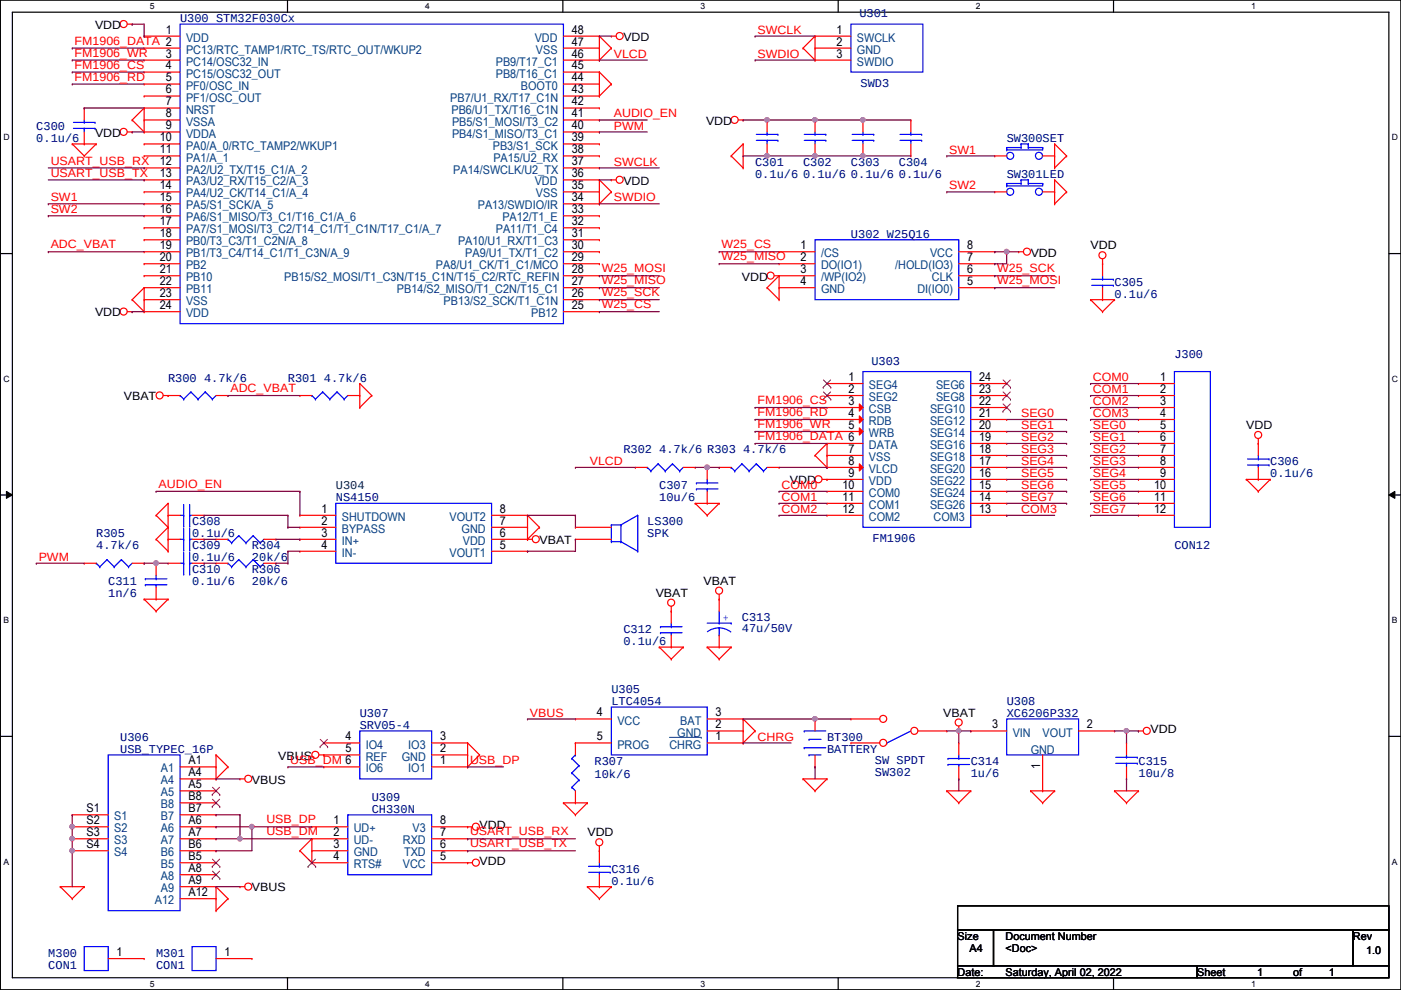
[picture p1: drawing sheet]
<svg xmlns="http://www.w3.org/2000/svg" width="297mm" height="210mm" viewBox="0 0 297 210" stroke-linecap="round" stroke-linejoin="round" font-family="sans-serif">
<defs><g id="words">
<g font-size="2.5" fill="#00007f">
<text x="38.2" y="4.7">U300 STM32F030Cx</text>
<text x="182.2" y="3.7">U301</text>
<text x="182.5" y="18.4">SWD3</text>
<text x="7.7" y="27.6">C300</text>
<text x="7.7" y="30.1">0.1u/6</text>
<text x="160.1" y="35.2">C301</text>
<text x="170.3" y="35.2">C302</text>
<text x="180.4" y="35.2">C303</text>
<text x="190.6" y="35.2">C304</text>
<text x="213.4" y="30.1">SW300SET</text>
<text x="160.1" y="37.7">0.1u/6</text>
<text x="170.3" y="37.7">0.1u/6</text>
<text x="180.4" y="37.7">0.1u/6</text>
<text x="190.6" y="37.7">0.1u/6</text>
<text x="213.4" y="37.7">SW301LED</text>
<text x="180.4" y="50.4">U302 W25Q16</text>
<text x="236.3" y="60.6">C305</text>
<text x="236.3" y="63.1">0.1u/6</text>
<text x="184.7" y="77.3">U303</text>
<text x="249" y="75.8">J300</text>
<text x="35.6" y="80.9">R300 4.7k/6</text>
<text x="61" y="80.9">R301 4.7k/6</text>
<text x="132.2" y="96.1">R302 4.7k/6 R303 4.7k/6</text>
<text x="269.3" y="98.7">C306</text>
<text x="269.3" y="101.2">0.1u/6</text>
<text x="71.2" y="106.3">NS4150</text>
<text x="139.8" y="103.8">C307</text>
<text x="139.8" y="106.3">10u/6</text>
<text x="20.4" y="113.9">R305</text>
<text x="40.7" y="111.4">C308</text>
<text x="40.7" y="113.9">0.1u/6</text>
<text x="137.2" y="111.4">LS300</text>
<text x="137.2" y="113.9">SPK</text>
<text x="20.4" y="116.5">4.7k/6</text>
<text x="40.7" y="116.5">C309</text>
<text x="40.7" y="119">0.1u/6</text>
<text x="53.4" y="116.5">R304</text>
<text x="53.4" y="119">20k/6</text>
<text x="185" y="114.9">FM1906</text>
<text x="249" y="116.5">CON12</text>
<text x="22.9" y="124.1">C311</text>
<text x="40.7" y="121.5">C310</text>
<text x="40.7" y="124.1">0.1u/6</text>
<text x="53.4" y="121.5">R306</text>
<text x="53.4" y="124.1">20k/6</text>
<text x="22.9" y="126.6">1n/6</text>
<text x="157.3" y="131.7">C313</text>
<text x="132.2" y="134.2">C312</text>
<text x="132.2" y="136.8">0.1u/6</text>
<text x="157.3" y="134">47u/50V</text>
<text x="129.6" y="146.9">U305</text>
<text x="129.6" y="149.5">LTC4054</text>
<text x="213.4" y="149.5">U308</text>
<text x="76.3" y="152">U307</text>
<text x="76.3" y="154.6">SRV05-4</text>
<text x="213.4" y="152">XC6206P332</text>
<text x="25.5" y="157.1">U306</text>
<text x="25.5" y="159.6">USB_TYPEC_16P</text>
<text x="175.3" y="157.1">BT300</text>
<text x="175.3" y="159.6">BATTERY</text>
<text x="185.5" y="161.9">SW SPDT</text>
<text x="126.1" y="162.2">R307</text>
<text x="126.1" y="165">10k/6</text>
<text x="185.5" y="164.5">SW302</text>
<text x="205.8" y="162.2">C314</text>
<text x="205.8" y="164.7">1u/6</text>
<text x="241.4" y="162.2">C315</text>
<text x="241.4" y="164.7">10u/8</text>
<text x="78.8" y="169.8">U309</text>
<text x="78.8" y="172.3">CH330N</text>
<text x="129.6" y="185">C316</text>
<text x="129.6" y="187.6">0.1u/6</text>
<text x="10.2" y="202.8">M300</text>
<text x="33.1" y="202.8">M301</text>
<text x="10.2" y="205.4">CON1</text>
<text x="33.1" y="205.4">CON1</text>
</g>
<g font-size="2.5" fill="#f00">
<text x="15.8" y="9.5">FM1906_DATA 2</text>
<text x="160.6" y="7.2">SWCLK</text>
<text x="15.8" y="12">FM1906_WR</text>
<text x="15.8" y="17.1">FM1906_RD</text>
<text x="15.8" y="14.6">FM1906_CS</text>
<text x="130.1" y="12.2">VLCD</text>
<text x="160.6" y="12.2">SWDIO</text>
<text x="130.1" y="27.5">PWM</text>
<text x="130.1" y="24.7">AUDIO_EN</text>
<text x="10.7" y="34.9">USART_USB_RX</text>
<text x="130.1" y="35.1">SWCLK</text>
<text x="201.2" y="32.6">SW1</text>
<text x="10.7" y="37.4">USART_USB_TX</text>
<text x="201.2" y="40.2">SW2</text>
<text x="10.7" y="42.7">SW1</text>
<text x="10.7" y="45.3">SW2</text>
<text x="130.1" y="42.7">SWDIO</text>
<text x="10.7" y="52.7">ADC_VBAT</text>
<text x="153" y="52.7">W25_CS</text>
<text x="127.6" y="57.7">W25_MOSI</text>
<text x="153" y="55.2">W25_MISO</text>
<text x="211.4" y="57.7">W25_SCK</text>
<text x="127.6" y="65.4">W25_CS</text>
<text x="127.6" y="60.3">W25_MISO</text>
<text x="127.6" y="62.8">W25_SCK</text>
<text x="211.4" y="60.3">W25_MOSI</text>
<text x="48.8" y="83.1">ADC_VBAT</text>
<text x="231.7" y="83.4">COM1</text>
<text x="231.7" y="80.8">COM0</text>
<text x="160.6" y="88.2">FM1906_RD</text>
<text x="160.6" y="85.7">FM1906_CS</text>
<text x="216.5" y="88.4">SEG0</text>
<text x="231.7" y="85.9">COM2</text>
<text x="231.7" y="88.4">COM3</text>
<text x="160.6" y="90.8">FM1906_WR</text>
<text x="160.6" y="93.3">FM1906_DATA 6</text>
<text x="216.5" y="91">SEG1</text>
<text x="216.5" y="93.5">SEG2</text>
<text x="231.7" y="91">SEG0</text>
<text x="231.7" y="93.5">SEG1</text>
<text x="125" y="98.6">VLCD</text>
<text x="216.5" y="96.1">SEG3</text>
<text x="216.5" y="98.6">SEG4</text>
<text x="216.5" y="101.1">SEG5</text>
<text x="231.7" y="96.1">SEG2</text>
<text x="231.7" y="98.6">SEG3</text>
<text x="231.7" y="101.1">SEG4</text>
<text x="33.6" y="103.5">AUDIO_EN</text>
<text x="165.7" y="103.7">COM0</text>
<text x="165.7" y="106.2">COM1</text>
<text x="216.5" y="103.7">SEG6</text>
<text x="216.5" y="106.2">SEG7</text>
<text x="231.7" y="103.7">SEG5</text>
<text x="231.7" y="106.2">SEG6</text>
<text x="165.7" y="108.8">COM2</text>
<text x="216.5" y="108.8">COM3</text>
<text x="231.7" y="108.8">SEG7</text>
<text x="8.2" y="118.9">PWM</text>
<text x="112.3" y="151.9">VBUS</text>
<text x="61.5" y="161.9">USB_DM 6</text>
<text x="99.6" y="161.9">USB_DP</text>
<text x="160.6" y="157">CHRG</text>
<text x="56.5" y="177.1">USB_DM</text>
<text x="56.5" y="174.6">USB_DP</text>
<text x="99.6" y="179.7">USART_USB_TX</text>
<text x="99.6" y="177.1">USART_USB_RX</text>
</g>
<g font-size="2.5">
<text x="20.1" y="6.1">VDD</text>
<text x="35.1" y="7.1">1</text>
<text x="121.2" y="7.1">48</text>
<text x="121.2" y="9.7">47</text>
<text x="132.2" y="8.7">VDD</text>
<text x="177.4" y="7.1">1</text>
<text x="177.4" y="9.7">2</text>
<text x="35.1" y="12.2">3</text>
<text x="35.1" y="14.7">4</text>
<text x="35.1" y="17.3">5</text>
<text x="121.2" y="12.2">46</text>
<text x="121.2" y="14.7">45</text>
<text x="121.2" y="17.3">44</text>
<text x="177.4" y="12.2">3</text>
<text x="35.1" y="19.8">6</text>
<text x="35.1" y="22.4">7</text>
<text x="121.2" y="19.8">43</text>
<text x="121.2" y="22.4">42</text>
<text x="20.1" y="29">VDD</text>
<text x="33.9" y="30">10</text>
<text x="35.1" y="24.9">8</text>
<text x="35.1" y="27.4">9</text>
<text x="121.2" y="24.9">41</text>
<text x="121.2" y="27.4">40</text>
<text x="121.2" y="30">39</text>
<text x="149.7" y="26.5">VDD</text>
<text x="33.9" y="32.5">11</text>
<text x="33.9" y="35.1">12</text>
<text x="121.2" y="32.5">38</text>
<text x="121.2" y="35.1">37</text>
<text x="33.9" y="37.6">13</text>
<text x="33.9" y="40.1">14</text>
<text x="121.2" y="37.6">36</text>
<text x="121.2" y="40.1">35</text>
<text x="132.2" y="39.2">VDD</text>
<text x="33.9" y="42.7">15</text>
<text x="33.9" y="45.2">16</text>
<text x="33.9" y="47.8">17</text>
<text x="121.2" y="42.7">34</text>
<text x="121.2" y="45.2">33</text>
<text x="121.2" y="47.8">32</text>
<text x="33.9" y="50.3">18</text>
<text x="33.9" y="52.8">19</text>
<text x="121.2" y="50.3">31</text>
<text x="121.2" y="52.8">30</text>
<text x="169.8" y="52.8">1</text>
<text x="205.1" y="52.8">8</text>
<text x="231.2" y="52.9">VDD</text>
<text x="33.9" y="55.4">20</text>
<text x="33.9" y="57.9">21</text>
<text x="121.2" y="55.4">29</text>
<text x="121.2" y="57.9">28</text>
<text x="157.3" y="59.5">VDD</text>
<text x="169.8" y="55.4">2</text>
<text x="169.8" y="57.9">3</text>
<text x="205.1" y="57.9">6</text>
<text x="205.1" y="55.4">7</text>
<text x="218.5" y="54.4">VDD</text>
<text x="33.9" y="60.5">22</text>
<text x="33.9" y="63">23</text>
<text x="33.9" y="65.5">24</text>
<text x="121.2" y="60.5">27</text>
<text x="121.2" y="63">26</text>
<text x="121.2" y="65.5">25</text>
<text x="169.8" y="60.5">4</text>
<text x="205.1" y="60.5">5</text>
<text x="20.1" y="67.1">VDD</text>
<text x="179.9" y="80.8">1</text>
<text x="179.9" y="83.3">2</text>
<text x="207.6" y="83.3">23</text>
<text x="207.6" y="80.8">24</text>
<text x="246" y="80.8">1</text>
<text x="246" y="83.3">2</text>
<text x="26.2" y="84.9">VBAT</text>
<text x="179.9" y="85.9">3</text>
<text x="179.9" y="88.4">4</text>
<text x="207.6" y="88.4">21</text>
<text x="207.6" y="85.9">22</text>
<text x="246" y="85.9">3</text>
<text x="246" y="88.4">4</text>
<text x="179.9" y="90.9">5</text>
<text x="207.6" y="93.5">19</text>
<text x="207.6" y="90.9">20</text>
<text x="246" y="90.9">5</text>
<text x="246" y="93.5">6</text>
<text x="264.2" y="91">VDD</text>
<text x="179.9" y="96">7</text>
<text x="179.9" y="98.6">8</text>
<text x="179.9" y="101.1">9</text>
<text x="207.6" y="101.1">16</text>
<text x="207.6" y="98.6">17</text>
<text x="207.6" y="96">18</text>
<text x="246" y="96">7</text>
<text x="246" y="98.6">8</text>
<text x="246" y="101.1">9</text>
<text x="167.5" y="102.7">VDD</text>
<text x="178.6" y="103.6">10</text>
<text x="178.6" y="106.2">11</text>
<text x="207.6" y="106.2">14</text>
<text x="207.6" y="103.6">15</text>
<text x="244.7" y="103.6">10</text>
<text x="244.7" y="106.2">11</text>
<text x="68.2" y="108.7">1</text>
<text x="68.2" y="111.3">2</text>
<text x="68.2" y="113.8">3</text>
<text x="106" y="113.8">6</text>
<text x="106" y="111.3">7</text>
<text x="106" y="108.7">8</text>
<text x="178.6" y="108.7">12</text>
<text x="207.6" y="108.7">13</text>
<text x="244.7" y="108.7">12</text>
<text x="68.2" y="116.3">4</text>
<text x="106" y="116.3">5</text>
<text x="114.4" y="115.4">VBAT</text>
<text x="149.2" y="124">VBAT</text>
<text x="139" y="126.5">VBAT</text>
<text x="126.6" y="151.9">4</text>
<text x="151.7" y="154.4">2</text>
<text x="151.7" y="151.9">3</text>
<text x="200" y="151.9">VBAT</text>
<text x="210.4" y="154.4">3</text>
<text x="230.5" y="154.4">2</text>
<text x="243.9" y="155.5">VDD</text>
<text x="59" y="161.1">VBUS</text>
<text x="73.2" y="157">4</text>
<text x="73.2" y="159.5">5</text>
<text x="93.3" y="159.5">2</text>
<text x="93.3" y="157">3</text>
<text x="126.6" y="157">5</text>
<text x="151.7" y="157">1</text>
<text x="40" y="162.1">A1</text>
<text x="40" y="164.6">A4</text>
<text x="40" y="167.1">A5</text>
<text x="53.4" y="166.2">VBUS</text>
<text x="93.3" y="162.1">1</text>
<text x="220.5" y="163.1" transform="rotate(-90 220.5 163.1)">1</text>
<text x="18.4" y="172.2">S1</text>
<text x="40" y="172.2">B7</text>
<text x="40" y="169.7">B8</text>
<text x="18.4" y="174.8">S2</text>
<text x="18.4" y="177.3">S3</text>
<text x="18.4" y="179.8">S4</text>
<text x="40" y="174.8">A6</text>
<text x="40" y="177.3">A7</text>
<text x="40" y="179.8">B6</text>
<text x="70.7" y="174.8">1</text>
<text x="70.7" y="177.3">2</text>
<text x="70.7" y="179.8">3</text>
<text x="93.3" y="179.8">6</text>
<text x="93.3" y="177.3">7</text>
<text x="93.3" y="174.8">8</text>
<text x="101.7" y="175.8">VDD</text>
<text x="124.5" y="177.3">VDD</text>
<text x="40" y="184.9">A8</text>
<text x="40" y="182.4">B5</text>
<text x="70.7" y="182.4">4</text>
<text x="93.3" y="182.4">5</text>
<text x="101.7" y="183.4">VDD</text>
<text x="40" y="187.5">A9</text>
<text x="40" y="190">A12</text>
<text x="53.4" y="189">VBUS</text>
<text x="24.7" y="202.7">1</text>
<text x="47.6" y="202.7">1</text>
</g>
<g font-size="2.5" fill="#003f7f">
<text x="39.5" y="8.8">VDD</text>
<text x="39.5" y="11.4">PC13/RTC_TAMP1/RTC_TS/RTC_OUT/WKUP2</text>
<text x="113.4" y="8.8">VDD</text>
<text x="113.6" y="11.4">VSS</text>
<text x="181.7" y="8.8">SWCLK</text>
<text x="181.7" y="11.4">GND</text>
<text x="39.5" y="13.9">PC14/OSC32_IN</text>
<text x="39.5" y="16.5">PC15/OSC32_OUT</text>
<text x="105.1" y="13.9">PB9/T17_C1</text>
<text x="105.1" y="16.5">PB8/T16_C1</text>
<text x="181.7" y="13.9">SWDIO</text>
<text x="39.5" y="19">PF0/OSC_IN</text>
<text x="39.5" y="21.5">PF1/OSC_OUT</text>
<text x="95.5" y="21.5">PB7/U1_RX/T17_C1N</text>
<text x="110.4" y="19">BOOT0</text>
<text x="39.5" y="24.1">NRST</text>
<text x="39.5" y="26.6">VSSA</text>
<text x="39.5" y="29.2">VDDA</text>
<text x="95.7" y="24.1">PB6/U1_TX/T16_C1N</text>
<text x="95.8" y="26.6">PB5/S1_MOSI/T3_C2</text>
<text x="95.8" y="29.2">PB4/S1_MISO/T3_C1</text>
<text x="39.5" y="31.7">PA0/A_0/RTC_TAMP2/WKUP1</text>
<text x="39.5" y="34.2">PA1/A_1</text>
<text x="104.5" y="31.7">PB3/S1_SCK</text>
<text x="104.6" y="34.2">PA15/U2_RX</text>
<text x="39.5" y="36.8">PA2/U2_TX/T15_C1/A_2</text>
<text x="39.5" y="39.3">PA3/U2_RX/T15_C2/A_3</text>
<text x="39.5" y="41.9">PA4/U2_CK/T14_C1/A_4</text>
<text x="96.1" y="36.8">PA14/SWCLK/U2_TX</text>
<text x="113.4" y="39.3">VDD</text>
<text x="113.6" y="41.9">VSS</text>
<text x="39.5" y="44.4">PA5/S1_SCK/A_5</text>
<text x="39.5" y="46.9">PA6/S1_MISO/T3_C1/T16_C1/A_6</text>
<text x="101.3" y="44.4">PA13/SWDIO/IR</text>
<text x="106.5" y="46.9">PA12/T1_E</text>
<text x="39.5" y="49.5">PA7/S1_MOSI/T3_C2/T14_C1/T1_C1N/T17_C1/A_7</text>
<text x="39.5" y="52">PB0/T3_C3/T1_C2N/A_8</text>
<text x="97.1" y="52">PA10/U1_RX/T1_C3</text>
<text x="105.1" y="49.5">PA11/T1_C4</text>
<text x="39.5" y="54.6">PB1/T3_C4/T14_C1/T1_C3N/A_9</text>
<text x="39.5" y="57.1">PB2</text>
<text x="39.5" y="59.6">PB10</text>
<text x="60.3" y="59.6">PB15/S2_MOSI/T1_C3N/T15_C1N/T15_C2/RTC_REFIN</text>
<text x="92.4" y="57.1">PA8/U1_CK/T1_C1/MCO</text>
<text x="98.6" y="54.6">PA9/U1_TX/T1_C2</text>
<text x="174.1" y="54.6">/CS</text>
<text x="174.1" y="57.1">DO(IO1)</text>
<text x="174.1" y="59.6">/WP(IO2)</text>
<text x="189.8" y="57.1">/HOLD(IO3)</text>
<text x="197.2" y="54.6">VCC</text>
<text x="197.6" y="59.6">CLK</text>
<text x="39.5" y="62.2">PB11</text>
<text x="39.5" y="64.7">VSS</text>
<text x="84.2" y="62.2">PB14/S2_MISO/T1_C2N/T15_C1</text>
<text x="94.1" y="64.7">PB13/S2_SCK/T1_C1N</text>
<text x="174.1" y="62.2">GND</text>
<text x="194.5" y="62.2">DI(IO0)</text>
<text x="39.5" y="67.3">VDD</text>
<text x="112.6" y="67.3">PB12</text>
<text x="184.2" y="82.5">SEG4</text>
<text x="198.5" y="82.5">SEG6</text>
<text x="184.2" y="85">SEG2</text>
<text x="184.2" y="87.6">CSB</text>
<text x="197.2" y="87.6">SEG10</text>
<text x="198.5" y="85">SEG8</text>
<text x="184.2" y="90.1">RDB</text>
<text x="184.2" y="92.7">WRB</text>
<text x="184.2" y="95.2">DATA</text>
<text x="197.2" y="95.2">SEG16</text>
<text x="197.2" y="92.7">SEG14</text>
<text x="197.2" y="90.1">SEG12</text>
<text x="184.2" y="97.7">VSS</text>
<text x="184.2" y="100.3">VLCD</text>
<text x="197.2" y="100.3">SEG20</text>
<text x="197.2" y="97.7">SEG18</text>
<text x="184.2" y="102.8">VDD</text>
<text x="184.2" y="105.4">COM0</text>
<text x="184.2" y="107.9">COM1</text>
<text x="197.2" y="107.9">SEG26</text>
<text x="197.2" y="105.4">SEG24</text>
<text x="197.2" y="102.8">SEG22</text>
<text x="72.5" y="110.4">SHUTDOWN</text>
<text x="72.5" y="113">BYPASS</text>
<text x="95.3" y="110.4">VOUT2</text>
<text x="97.9" y="113">GND</text>
<text x="184.2" y="110.4">COM2</text>
<text x="197.9" y="110.4">COM3</text>
<text x="72.5" y="115.5">IN+</text>
<text x="72.5" y="118.1">IN-</text>
<text x="95.3" y="118.1">VOUT1</text>
<text x="98.1" y="115.5">VDD</text>
<text x="130.9" y="153.6">VCC</text>
<text x="144.2" y="153.6">BAT</text>
<text x="77.6" y="158.7">IO4</text>
<text x="77.6" y="161.2">REF</text>
<text x="85.2" y="161.2">GND</text>
<text x="86.6" y="158.7">IO3</text>
<text x="130.9" y="158.7">PROG</text>
<text x="141.9" y="158.7">CHRG</text>
<text x="143.6" y="156.2">GND</text>
<text x="214.7" y="156.2">VIN</text>
<text x="218.5" y="159.9">GND</text>
<text x="221.1" y="156.2">VOUT</text>
<text x="34.1" y="163.8">A1</text>
<text x="34.1" y="166.3">A4</text>
<text x="77.6" y="163.8">IO6</text>
<text x="86.6" y="163.8">IO1</text>
<text x="24.2" y="173.9">S1</text>
<text x="34.1" y="168.9">A5</text>
<text x="34.1" y="173.9">B7</text>
<text x="34.1" y="171.4">B8</text>
<text x="24.2" y="176.5">S2</text>
<text x="24.2" y="179">S3</text>
<text x="34.1" y="176.5">A6</text>
<text x="34.1" y="179">A7</text>
<text x="75" y="176.5">UD+</text>
<text x="75" y="179">UD-</text>
<text x="85.4" y="179">RXD</text>
<text x="87.5" y="176.5">V3</text>
<text x="24.2" y="181.6">S4</text>
<text x="34.1" y="184.1">B5</text>
<text x="34.1" y="181.6">B6</text>
<text x="75" y="181.6">GND</text>
<text x="75" y="184.1">RTS#</text>
<text x="85.4" y="184.1">VCC</text>
<text x="85.7" y="181.6">TXD</text>
<text x="32.8" y="191.7">A12</text>
<text x="34.1" y="186.6">A8</text>
<text x="34.1" y="189.2">A9</text>
</g>
<text font-size="2.5" fill="#003f3f" x="71.2" y="103.8">U304</text>
<text font-size="2.3" fill="#00f" x="153.2" y="131.7">+</text>
<g font-size="2.3">
<text x="203" y="199.2">Size</text>
<text x="205.6" y="201.8">A4</text>
<text x="213.2" y="199.2">Document Number</text>
<text x="213.2" y="201.8">&lt;Doc&gt;</text>
<text x="286.8" y="199.2">Rev</text>
<text x="289.6" y="202.3">1.0</text>
<text x="203" y="206.8">Date:</text>
<text x="213.2" y="206.8">Saturday, April 02, 2022</text>
<text x="253.8" y="206.8">Sheet</text>
<text x="266.5" y="206.8">1</text>
<text x="274.1" y="206.8">of</text>
<text x="281.8" y="206.8">1</text>
</g>
<g font-size="1.8">
<text x="31.8" y="1.9">5</text>
<text x="90.1" y="1.9">4</text>
<text x="148.5" y="1.9">3</text>
<text x="206.9" y="1.9">2</text>
<text x="265.3" y="1.9">1</text>
<text x=".7" y="29.8">D</text>
<text x="295.1" y="29.8">D</text>
<text x=".7" y="80.9">C</text>
<text x="295.1" y="80.9">C</text>
<text x=".7" y="132.1">B</text>
<text x="295.1" y="132.1">B</text>
<text x=".7" y="183.3">A</text>
<text x="295.1" y="183.3">A</text>
<text x="31.8" y="209.2">5</text>
<text x="90.1" y="209.2">4</text>
<text x="148.5" y="209.2">3</text>
<text x="206.9" y="209.2">2</text>
<text x="265.3" y="209.2">1</text>
</g>
</g></defs>
<path d="M.1 0h296.9v209.8h-296.9zM2.6 2.6h291.9v204.7h-291.9z" fill="none" stroke="#000" stroke-width=".25"/>
<g fill="#fff">
<path d="M31.8 .3h1v2h-1z"/>
<path d="M31.8 207.6h1v1.9h-1z"/>
</g>
<path d="M61 0v2.6M61 207.3v2.5" fill="none" stroke="#000" stroke-width=".25"/>
<g fill="#fff">
<path d="M90.1 .3h1v2h-1z"/>
<path d="M90.1 207.6h1v1.9h-1z"/>
</g>
<path d="M119.3 0v2.6M119.3 207.3v2.5" fill="none" stroke="#000" stroke-width=".25"/>
<g fill="#fff">
<path d="M148.5 .3h1v2h-1z"/>
<path d="M148.5 207.6h1v1.9h-1z"/>
</g>
<path d="M177.7 0v2.6M177.7 207.3v2.5" fill="none" stroke="#000" stroke-width=".25"/>
<g fill="#fff">
<path d="M206.9 .3h1v2h-1z"/>
<path d="M206.9 207.6h1v1.9h-1z"/>
</g>
<path d="M236.1 0v2.6M236.1 207.3v2.5" fill="none" stroke="#000" stroke-width=".25"/>
<g fill="#fff">
<path d="M265.3 .3h.9v2h-.9z"/>
<path d="M265.3 207.6h.9v1.9h-.9z"/>
<path d="M.7 28.2h1.3v1.9h-1.3z"/>
<path d="M295.1 28.2h1.3v1.9h-1.3z"/>
<path d="M.7 79.3h1.3v2h-1.3z"/>
<path d="M295.1 79.3h1.3v2h-1.3z"/>
</g>
<path d="M.1 53.8h2.5M294.5 53.8h2.5" fill="none" stroke="#000" stroke-width=".25"/>
<g fill="#fff">
<path d="M.7 130.5h1.2v2h-1.2z"/>
<path d="M295.1 130.5h1.2v2h-1.2z"/>
</g>
<path d="M.1 104.9h2.5M294.5 104.9h2.5" fill="none" stroke="#000" stroke-width=".25"/>
<path d="M1.4 104.2l1.2 .7-1.2 .8zM294.5 104.9l1.2-.7v1.5z" fill="#000"/>
<path d="M1.4 104.2l1.2 .7-1.2 .8zM294.5 104.9l1.2-.7v1.5z" fill="none" stroke="#000" stroke-width=".21"/>
<g fill="#fff">
<path d="M.7 181.7h1.2v2h-1.2z"/>
<path d="M295.1 181.7h1.2v2h-1.2z"/>
</g>
<path d="M.1 156.1h2.5M294.5 156.1h2.5M203 192.1h91.5v5h-91.5zM203 197.1h7.6v7.7h-7.6zM210.6 197.1h76.2v7.7h-76.2zM286.8 197.1h7.7v7.7h-7.7zM203 204.8h50.8v2.5h-50.8zM253.8 204.8h40.7v2.5h-40.7z" fill="none" stroke="#000" stroke-width=".25"/>
<g fill="none" stroke="#f00" stroke-width=".25">
<path d="M27 5.1h1M28 5.1h.1M30.6 7.7h.1M30.6 10.2h.1M30.6 12.7h.1M30.6 15.3h.1M30.6 17.8h.1M30.6 7.7h7.6M30.6 10.2h7.6M30.6 12.7h7.6M30.6 15.3h7.6M30.6 17.8h7.6"/>
<path d="M119.5 7.7h7.6M119.5 10.2h7.6M119.5 12.7h7.6M119.5 15.3h7.6M119.5 17.8h7.6M127.1 7.7h.1M127.1 12.7h.1M127.1 15.3h.1M127.1 10.2h.1M127.1 17.8h.1M127.1 7.7v5M127.1 15.3v5.1"/>
<path d="M127.1 7.7l2.5 2.5M127.1 15.3l2.5 2.5M129.6 10.2h.1M129.6 7.7h.1M129.6 17.8h.1M129.6 10.2l-2.5 2.5M129.6 7.7h1M129.6 17.8l-2.5 2.6M170.3 10.2h.1M170.3 10.2l2.5 2.5M172.8 12.7h.1M172.8 7.7h.1"/>
<path d="M172.8 10.2h.1M172.8 7.7v5M172.8 7.7l-2.5 2.5M172.8 7.7h7.6M172.8 10.2h7.6M172.8 12.7h7.6M15.3 30.5h.1M15.3 30.5h5.1M15.3 30.5l2.6 2.6M17.9 33.1h.1M17.9 22.9h.1M17.9 30.5h.1"/>
<path d="M17.9 22.9v2.5M17.9 28v2.5M20.4 30.5h.1M20.4 30.5l-2.5 2.6M27 28h1M28 28h.1M28 25.4h.1M28 25.4l2.6 2.6M30.6 28h.1M30.6 22.9h.1M30.6 20.4h.1M30.6 25.4h.1"/>
<path d="M30.6 30.5h.1M30.6 33.1h.1M30.6 35.6h.1M30.6 38.1h.1M30.6 25.4h7.6M30.6 30.5h7.6M30.6 28h7.6M30.6 22.9v5.1M30.6 22.9l-2.6 2.5M30.6 38.1h7.6M30.6 20.4h7.6M30.6 22.9h7.6"/>
<path d="M30.6 33.1h7.6M30.6 35.6h7.6M119.5 25.4h7.6M119.5 30.5h7.6M119.5 28h7.6M119.5 38.1h7.6M119.5 20.4h7.6M119.5 22.9h7.6M119.5 33.1h7.6M119.5 35.6h7.6M127.1 20.4h.1M127.1 38.1h.1"/>
<path d="M127.1 22.9h.1M127.1 25.4h.1M127.1 28h.1M127.1 30.5h.1M127.1 33.1h.1M127.1 35.6h.1M127.1 38.1v5.1M127.1 38.1l2.5 2.6M129.6 38.1h.1M129.6 38.1h1M155 33.1h.1M155 33.1l2.6 2.5"/>
<path d="M156.5 25.4h1.1M157.6 25.4h.1M157.6 35.6h.1M157.6 30.5h.1M157.6 30.5v5.1M157.6 30.5l-2.6 2.6M162.6 25.4h.1M162.6 33.1h.1M162.6 25.4v2.6M162.6 30.5v2.6M172.8 25.4h.1M172.8 33.1h.1"/>
<path d="M172.8 25.4v2.6M172.8 30.5v2.6M183 25.4h.1M183 33.1h.1M183 25.4v2.6M183 30.5v2.6M210.9 33.1h.1M210.9 33.1h2.5M221.1 33.1h2.5M223.6 30.5h.1M223.6 35.6h.1M223.6 38.1h.1"/>
<path d="M223.6 33.1h.1M223.6 30.5v5.1M223.6 38.1v5.1M223.6 30.5l2.5 2.6M223.6 38.1l2.5 2.6M226.1 33.1h.1M226.1 33.1l-2.5 2.5M30.6 43.2h.1M30.6 40.7h.1M30.6 45.8h.1M30.6 48.3h.1M30.6 50.8h.1"/>
<path d="M30.6 53.4h.1M30.6 55.9h.1M30.6 58.5h.1M30.6 58.5h7.6M30.6 53.4h7.6M30.6 43.2h7.6M30.6 40.7h7.6M30.6 45.8h7.6M30.6 48.3h7.6M30.6 50.8h7.6M30.6 55.9h7.6M119.5 58.5h7.6"/>
<path d="M119.5 53.4h7.6M119.5 43.2h7.6M119.5 40.7h7.6M119.5 45.8h7.6M119.5 48.3h7.6M119.5 50.8h7.6M119.5 55.9h7.6M127.1 43.2h.1M127.1 40.7h.1M127.1 45.8h.1M127.1 48.3h.1M127.1 50.8h.1"/>
<path d="M127.1 53.4h.1M127.1 55.9h.1M127.1 58.5h.1M129.6 40.7h.1M129.6 40.7l-2.5 2.5M164.2 58.5h1M165.2 58.5h.1M165.2 58.5v5M165.2 58.5l-2.6 2.5M210.9 40.7h.1M210.9 40.7h2.5M216 53.4h.1"/>
<path d="M216 53.4h1M221.1 40.7h2.5M223.6 43.2h.1M223.6 40.7h.1M226.1 40.7h.1M226.1 40.7l-2.5 2.5M233.8 55.9h.1M233.8 54.9v3.6M27 66.1h1M28 63.5h.1M28 66.1h.1M28 63.5l2.6 2.6"/>
<path d="M30.6 66.1h.1M30.6 61h.1M30.6 63.5h.1M30.6 61v5.1M30.6 61l-2.6 2.5M30.6 66.1h7.6M30.6 63.5h7.6M30.6 61h7.6M119.5 66.1h7.6M119.5 63.5h7.6M119.5 61h7.6M127.1 61h.1"/>
<path d="M127.1 63.5h.1M127.1 66.1h.1M162.6 61h.1M162.6 61l2.6 2.5M165.2 63.5h.1M231.2 63.5h.1M231.2 63.5h5.1M231.2 63.5l2.6 2.6M233.8 66.1h.1M233.8 63.5h.1M233.8 61v2.5M236.3 63.5h.1"/>
<path d="M236.3 63.5l-2.5 2.6M34.6 83.9h1M35.6 83.9h.1M76.3 81.3h.1M76.3 86.4h.1M76.3 81.3v5.1M76.3 81.3l2.5 2.6M78.8 83.9h.1M78.8 83.9l-2.5 2.5M149.9 99.1h.1M149.9 99.1v2.5M152.5 99.1h.1"/>
<path d="M152.5 99.1h2.5M162.6 99.1h2.6M165.2 99.1h.1M172.8 96.6h.1M172.8 96.6l2.5 2.5M175.3 99.1h.1M175.3 94h.1M175.3 94v5.1M175.3 94l-2.5 2.6M266.8 94h.1M266.8 93v1M33.1 109.3h.1"/>
<path d="M33.1 114.3h.1M33.1 109.3l2.5 2.5M33.1 114.3l2.5 2.6M35.6 111.8h.1M35.6 106.7h.1M35.6 116.9h.1M35.6 114.3h.1M35.6 114.3h2.6M35.6 106.7v10.2M35.6 106.7l-2.5 2.6M35.6 111.8l-2.5 2.5M40.7 114.3h2.6"/>
<path d="M43.3 114.3h.1M45.8 114.3h.1M45.8 114.3h2.5M56 114.3h2.5M58.5 114.3h.1M111.8 114.3h.1M111.8 109.3h.1M111.8 114.3h1.1M111.8 109.3v5M111.8 109.3l2.6 2.5M114.4 111.8h.1M114.4 111.8l-2.6 2.5"/>
<path d="M122 111.8h.1M122 114.3h.1M122 114.3h7.6M122 111.8h7.6M147.4 106.7h.1M147.4 106.7h5.1M147.4 106.7l2.5 2.6M149.9 109.3h.1M149.9 106.7h.1M149.9 104.2v2.5M152.5 106.7h.1M152.5 106.7l-2.6 2.6"/>
<path d="M174.3 101.6h1M175.3 101.6h.1M264.2 101.6h.1M264.2 101.6h5.1M264.2 101.6l2.6 2.6M266.8 104.2h.1M269.3 101.6h.1M269.3 101.6l-2.5 2.6M30.6 127h.1M30.6 127h5M30.6 127l2.5 2.6M33.1 129.6h.1"/>
<path d="M35.6 127h.1M35.6 127l-2.5 2.6M139.8 137.2h.1M139.8 137.2h5.1M139.8 137.2l2.5 2.5M142.3 129.6h.1M142.3 139.7h.1M142.3 128.6v1M144.9 137.2h.1M144.9 137.2l-2.6 2.5M149.9 137.2h.1M149.9 137.2h5.1"/>
<path d="M149.9 137.2l2.6 2.5M152.5 127h.1M152.5 139.7h.1M152.5 126v1M155 137.2h.1M155 137.2l-2.5 2.5M99.1 157.5h.1M99.1 157.5v5.1M99.1 157.5l2.6 2.6M122 152.4h.1M122 157.5h.1M122 152.4h7.6"/>
<path d="M122 157.5h7.6M149.9 155h7.7M149.9 152.4h7.7M149.9 157.5h7.7M157.6 157.5h.1M157.6 152.4h.1M157.6 155h.1M157.6 152.4v5.1M157.6 152.4l2.5 2.6M160.1 155h.1M160.1 155l-2.5 2.5M172.8 152.4h.1"/>
<path d="M172.8 152.4v2.6M203.3 155h.1M203.3 154v1M238.8 157.5h.1M238.8 157.5v2.6M241.4 155h.1M241.4 155h1M15.3 172.8h.1M15.3 175.3h.1M15.3 177.8h.1M15.3 175.3h7.6M15.3 172.8h7.6"/>
<path d="M15.3 177.8h7.6M38.2 165.1h7.6M38.2 175.3h7.6M38.2 167.7h7.6M38.2 170.2h7.6M38.2 172.8h7.6M38.2 177.8h7.6M38.2 162.6h7.6M45.8 160.1h.1M45.8 165.1h.1M45.8 162.6h.1M45.8 167.7h.1"/>
<path d="M45.8 175.3h.1M45.8 177.8h.1M45.8 172.8h.1M45.8 170.2h.1M45.8 160.1v5M45.8 160.1l2.5 2.5M48.3 162.6h.1M48.3 162.6l-2.5 2.5M50.9 165.1h.1M50.9 165.1h1M66.1 177.8h.1M66.1 175.3h.1"/>
<path d="M66.1 177.8v5.1M66.1 177.8l-2.5 2.6M66.1 175.3h7.6M66.1 177.8h7.6M67.6 160.1h1.1M68.7 160.1h.1M91.5 175.3h8.7M91.5 177.8h7.6M99.1 175.3h.1M99.1 162.6h.1M99.1 177.8h.1M101.7 160.1h.1"/>
<path d="M101.7 160.1l-2.6 2.5M119.5 170.2h.1M119.5 170.2h5M119.5 170.2l2.5 2.6M122 172.8h.1M124.5 170.2h.1M124.5 170.2l-2.5 2.6M127.1 179.4v3.5M170.3 165.1h.1M170.3 165.1h5M170.3 165.1l2.5 2.6M172.8 167.7h.1"/>
<path d="M172.8 162.6h.1M172.8 160.1v2.5M175.3 165.1h.1M175.3 165.1l-2.5 2.6M200.7 167.7h.1M200.7 167.7h5.1M200.7 167.7l2.6 2.5M203.3 170.2h.1M205.8 167.7h.1M205.8 167.7l-2.5 2.5M218.5 167.7h.1M218.5 167.7h5.1"/>
<path d="M218.5 167.7l2.6 2.5M221.1 170.2h.1M223.6 167.7h.1M223.6 167.7l-2.5 2.5M236.3 167.7h.1M236.3 167.7h5.1M236.3 167.7l2.5 2.5M238.8 170.2h.1M238.8 165.1h.1M238.8 162.6v2.5M241.4 167.7h.1M241.4 167.7l-2.6 2.5"/>
<path d="M12.8 188h.1M12.8 188h5.1M12.8 188l2.5 2.5M15.3 190.5h.1M15.3 180.4h.1M15.3 180.4h7.6M17.9 188h.1M17.9 188l-2.6 2.5M38.2 188h7.6M38.2 182.9h7.6M38.2 180.4h7.6M38.2 185.5h7.6"/>
<path d="M38.2 190.5h7.6M45.8 188h.1M45.8 193.1h.1M45.8 185.5h.1M45.8 190.5h.1M45.8 182.9h.1M45.8 180.4h.1M45.8 188v5.1M45.8 188l2.5 2.5M48.3 190.5h.1M48.3 190.5l-2.5 2.6M50.9 188h.1"/>
<path d="M50.9 188h1M63.6 180.4h.1M63.6 180.4l2.5 2.5M66.1 182.9h.1M66.1 180.4h.1M66.1 182.9h7.6M66.1 180.4h7.6M91.5 182.9h8.7M91.5 180.4h7.6M99.1 182.9h.1M99.1 180.4h.1M124.5 188h.1"/>
<path d="M124.5 188h5.1M124.5 188l2.6 2.5M127.1 190.5h.1M127.1 180.4h.1M127.1 188h.1M127.1 185.5v2.5M129.6 188h.1M129.6 188l-2.5 2.5M22.9 203.2h7.7M30.6 203.2h.1"/>
<circle cx="26.2" cy="5.1" r=".75"/>
<circle cx="131.4" cy="7.6" r=".75"/>
<circle cx="26.2" cy="28" r=".75"/>
<circle cx="131.4" cy="38.1" r=".75"/>
<circle cx="155.8" cy="25.4" r=".75"/>
<circle cx="163.4" cy="58.4" r=".75"/>
<circle cx="217.7" cy="53.4" r=".75"/>
<circle cx="233.7" cy="54.1" r=".75"/>
<circle cx="26.2" cy="66.1" r=".75"/>
<circle cx="33.8" cy="83.8" r=".75"/>
<circle cx="266.8" cy="92.2" r=".75"/>
<circle cx="113.6" cy="114.3" r=".75"/>
<circle cx="173.5" cy="101.6" r=".75"/>
<circle cx="142.3" cy="127.8" r=".75"/>
<circle cx="152.5" cy="125.2" r=".75"/>
<circle cx="203.3" cy="153.2" r=".75"/>
<circle cx="243.1" cy="155" r=".75"/>
<circle cx="52.6" cy="165.1" r=".75"/>
<circle cx="66.9" cy="160" r=".75"/>
<circle cx="100.9" cy="175.3" r=".75"/>
<circle cx="127.1" cy="178.6" r=".75"/>
<circle cx="52.6" cy="188" r=".75"/>
<circle cx="100.9" cy="182.9" r=".75"/>
</g>
<g fill="none" stroke="#00f" stroke-width=".25">
<path d="M38.2 5.1h81.3v63.5h-81.3zM180.4 5.1h15.3v10.2h-15.3zM15.6 27.2h4.5M15.6 26h4.5M17.9 26h.1M17.9 27.2h.1M17.9 25.4v.6M17.9 27.2v.8M20.1 27.2h.1M20.1 26h.1M160.4 29.8h4.5M160.4 28.5h4.5"/>
<path d="M162.6 28.5h.1M162.6 29.8h.1M162.6 28v.5M162.6 29.8v.7M164.9 29.8h.1M164.9 28.5h.1M170.5 29.8h4.6M170.5 28.5h4.6M172.8 28.5h.1M172.8 29.8h.1M172.8 28v.5M172.8 29.8v.7"/>
<path d="M175.1 29.8h.1M175.1 28.5h.1M180.7 29.8h4.5M180.7 28.5h4.5M183 28.5h.1M183 29.8h.1M183 28v.5M183 29.8v.7M185.2 29.8h.1M185.2 28.5h.1M213.4 39.4h.1M213.4 38.9h.1"/>
<path d="M213.4 31.8h.1M213.4 31.3h.1M213.4 31.3v.5M213.4 38.9v.5M213.4 38.9h3.1M213.4 31.3h3.1M216.5 38.9h.1M216.5 38.1h.1M216.5 31.3h.1M216.5 30.5h.1M216.5 30.5v.8M216.5 38.1v.8"/>
<path d="M216.5 38.1h1.5M216.5 30.5h1.5M218 38.1h.1M218 38.9h.1M218 30.5h.1M218 31.3h.1M218 38.9h3.1M218 30.5v.8M218 38.1v.8M218 31.3h3.1M221.1 38.9h.1M221.1 31.3h.1"/>
<path d="M221.1 38.9v.5h-7.7M221.1 31.3v.5h-7.7M231.5 59.2h4.5M233.8 59.2h.1M233.8 58.5v.7M236 59.2h.1M231.5 60.5h4.5M233.8 60.5h.1M233.8 60.5v.5M236 60.5h.1M155 99.1h.1M155 99.1l.8 .8"/>
<path d="M155.8 99.9h.1M157.3 98.3h.1M157.3 98.3l1.5 1.6M157.3 98.3l-1.5 1.6M158.8 99.9h.1M160.4 98.3h.1M160.4 98.3l1.5 1.6M160.4 98.3l-1.6 1.6M161.9 99.9h.1M162.6 99.1l-.7 .8M38.2 114.3h.7M38.9 116.6h.1"/>
<path d="M38.9 114.3h.1M38.9 112.1v4.5M40.2 114.3h.1M40.2 116.6h.1M40.2 114.3h.5M40.2 112.1v4.5M48.3 114.3h.1M48.3 114.3l.8 .8M49.1 115.1h.1M50.6 113.6h.1M50.6 113.6l1.6 1.5M50.6 113.6l-1.5 1.5"/>
<path d="M52.2 115.1h.1M53.7 113.6h.1M53.7 113.6l1.5 1.5M53.7 113.6l-1.5 1.5M55.2 115.1h.1M56 114.3l-.8 .8M129.6 111.3h.1M129.6 114.9h.1M129.6 111.3h2.1M129.6 111.3v3.6M129.6 114.9h2.1M131.7 114.9h.1"/>
<path d="M131.7 111.3h.1M131.7 114.9l3.5 2M131.7 111.3v3.6M135.2 109.3h.1M135.2 116.9h.1M135.2 109.3l-3.5 2M135.2 109.3v7.6M147.7 102.4h.1M147.7 103.7h.1M147.7 102.4h4.5M147.7 103.7h4.5M149.9 103.7h.1"/>
<path d="M149.9 102.4h.1M149.9 101.6v.8M149.9 103.7v.5M129.6 149.9h20.3v10.2h-20.3zM170.5 155h.1M170.5 158.5h.1M170.5 155h4.6M170.5 158.5h4.6M171.5 156.8h.1M171.5 156.8h2.6M188 157.5h.1M193.1 155l-5.1 2.5"/>
<path d="M22.9 160.1h15.3v33h-15.3zM73.7 172.8h17.8v12.7h-17.8zM171.5 160.1h.1M171.5 160.1h2.6M236.6 161.8h4.5M236.6 160.6h4.5M238.8 160.6h.1M238.8 161.8h.1M238.8 160.1v.5M238.8 161.8v.8M241.1 161.8h.1M241.1 160.6h.1"/>
<path d="M124.8 183.7h4.6M124.8 185h4.6M127.1 185h.1M127.1 183.7h.1M127.1 182.9v.8M127.1 185v.5M129.4 183.7h.1M129.4 185h.1M17.9 200.7h5v5.1h-5z"/>
<circle cx="214.2" cy="33" r=".75"/>
<circle cx="220.3" cy="33" r=".75"/>
<circle cx="214.2" cy="40.7" r=".75"/>
<circle cx="220.3" cy="40.7" r=".75"/>
</g>
<g fill="none" stroke="#7f3f00" stroke-width=".21">
<path d="M45 168.5h.1M45 171h.1M45 166.9l1.6 1.6M45 169.5l1.6 1.5M46.6 166.9l-1.6 1.6M46.6 169.5l-1.6 1.5M46.6 168.5h.1M46.6 171h.1M45 186.3h.1M45 183.7h.1M45 184.7l1.6 1.6M45 182.2l1.6 1.5"/>
<path d="M46.6 184.7l-1.6 1.6M46.6 182.2l-1.6 1.5M46.6 186.3h.1M46.6 183.7h.1M65.3 183.7h.1M65.4 182.2l1.5 1.5M66.9 182.2l-1.6 1.5M66.9 183.7h.1"/>
</g>
<path d="M141.9 156.3h6.8M148.7 156.3h.1" fill="none" stroke="#003f7f" stroke-width=".21"/>
<circle cx="193.9" cy="155" r=".75" fill="#fff"/>
<g fill="none" stroke="#f00" stroke-width=".25">
<path d="M194.6 155h6.1M200.7 155h.1"/>
<circle cx="193.9" cy="155" r=".75"/>
</g>
<circle cx="187.3" cy="157.5" r=".75" fill="#fff"/>
<g fill="none" stroke="#f00" stroke-width=".25">
<path d="M180.4 157.5h.1M180.4 157.5h6.1"/>
<circle cx="187.3" cy="157.5" r=".75"/>
</g>
<circle cx="187.3" cy="152.4" r=".75" fill="#fff"/>
<g fill="none" stroke="#f00" stroke-width=".25">
<path d="M193.1 25.4h.1M193.1 33.1h.1M193.1 25.4v2.6M193.1 30.5v2.6M165.2 53.4h.1M165.2 55.9h.1M165.2 58.5h.1M165.2 53.4h7.6M165.2 55.9h7.6M165.2 58.5h7.6M203.3 53.4h7.6M203.3 55.9h7.6"/>
<path d="M203.3 58.5h7.6M210.9 58.5h.1M210.9 55.9h.1M210.9 53.4h.1M165.2 61h.1M165.2 61h7.6M203.3 61h7.6M210.9 61h.1M35.6 83.9h.1M35.6 83.9h2.6M45.8 83.9h2.5M48.3 83.9h.1"/>
<path d="M63.6 83.9h.1M63.6 83.9h2.5M73.7 83.9h2.6M76.3 83.9h.1M134.7 99.1h.1M134.7 99.1h2.5M144.9 99.1h2.5M147.4 99.1h.1M175.3 81.3h.1M175.3 83.9h.1M175.3 83.9h7.7M175.3 81.3h7.7"/>
<path d="M266.8 94h.1M266.8 94v2.6M266.8 99.1v2.5M33.1 119.4h.1M33.1 119.4v2.6M35.6 109.3h.1M35.6 109.3h2.6M40.7 109.3h2.6M43.3 109.3h.1M45.8 119.4h.1M45.8 119.4h2.5M56 119.4h2.5"/>
<path d="M58.5 119.4h.1M63.6 109.3h.1M63.6 111.8h.1M63.6 114.3h.1M63.6 116.9h.1M63.6 109.3h7.6M63.6 111.8h7.6M63.6 114.3h7.6M63.6 116.9h7.6M104.2 109.3h7.6M104.2 111.8h7.6M104.2 114.3h7.6"/>
<path d="M104.2 116.9h7.6M111.8 116.9h.1M111.8 114.3h.1M111.8 111.8h.1M111.8 109.3h.1M266.8 101.6h.1M33.1 127h.1M33.1 124.5v2.5M142.3 137.2h.1M142.3 129.6h.1M142.3 129.6v2.5M142.3 134.7v2.5"/>
<path d="M152.5 127h.1M152.5 137.2h.1M152.5 127v2.6M152.5 134.7v2.5M68.7 157.5h.1M68.7 157.5h7.6M91.5 157.5h7.6M99.1 157.5h.1M122 157.5h.1M122 157.5v2.6M180.4 152.4h.1M180.4 152.4h6.1"/>
<path d="M203.3 157.5h.1M203.3 157.5v2.6M68.7 160.1h.1M68.7 162.6h.1M68.7 162.6h7.6M68.7 160.1h7.6M91.5 162.6h7.6M91.5 160.1h7.6M99.1 162.6h.1M99.1 160.1h.1M122 170.2h.1M122 167.7v2.5"/>
<path d="M203.3 165.1h.1M203.3 162.6v2.5M45.8 203.2h7.6M53.4 203.2h.1"/>
<circle cx="187.3" cy="152.4" r=".75"/>
</g>
<g fill="none" stroke="#00f" stroke-width=".25">
<path d="M190.8 29.8h4.6M190.8 28.5h4.6M193.1 28.5h.1M193.1 29.8h.1M193.1 28v.5M193.1 29.8v.7M195.4 29.8h.1M195.4 28.5h.1M172.8 50.8h30.5v12.7h-30.5zM183 78.8h22.8v33h-22.8zM38.2 83.9h.1M38.2 83.9l.7 .7"/>
<path d="M38.9 84.6h.1M40.5 83.1h.1M40.5 83.1l1.5 1.5M40.5 83.1l-1.6 1.5M42 84.6h.1M43.5 83.1h.1M43.5 83.1l1.5 1.5M43.5 83.1l-1.5 1.5M45 84.6h.1M45.8 83.9l-.8 .7M66.1 83.9h.1M66.1 83.9l.8 .7"/>
<path d="M66.9 84.6h.1M68.4 83.1h.1M68.4 83.1l1.5 1.5M68.4 83.1l-1.5 1.5M69.9 84.6h.1M71.5 83.1h.1M71.5 83.1l1.5 1.5M71.5 83.1l-1.6 1.5M73 84.6h.1M73.7 83.9l-.7 .7M137.2 99.1h.1M137.2 99.1l.8 .8"/>
<path d="M138 99.9h.1M139.5 98.3h.1M139.5 98.3l1.6 1.6M139.5 98.3l-1.5 1.6M141.1 99.9h.1M142.6 98.3h.1M142.6 98.3l1.5 1.6M142.6 98.3l-1.5 1.6M144.1 99.9h.1M144.9 99.1l-.8 .8M264.5 97.3h4.6M264.5 98.6h4.6"/>
<path d="M266.8 98.6h.1M266.8 97.3h.1M266.8 96.6v.7M266.8 98.6v.5M269.1 97.3h.1M269.1 98.6h.1M38.2 109.3h.7M38.9 111.5h.1M38.9 109.3h.1M38.9 107v4.5M40.2 109.3h.1M40.2 111.5h.1"/>
<path d="M40.2 109.3h.5M40.2 107v4.5M48.3 119.4h.1M48.3 119.4l.8 .8M50.6 118.7h.1M50.6 118.7l1.6 1.5M50.6 118.7l-1.5 1.5M53.7 118.7h.1M53.7 118.7l1.5 1.5M53.7 118.7l-1.5 1.5M56 119.4l-.8 .8M71.2 106.7h33v12.7h-33z"/>
<path d="M30.8 122.7h.1M30.8 124h.1M30.8 122.7h4.6M30.8 124h4.6M33.1 124h.1M33.1 122.7h.1M33.1 122v.7M33.1 124v.5M49.1 120.2h.1M52.2 120.2h.1M55.2 120.2h.1M140 132.9h.1"/>
<path d="M140 134.2h.1M140 132.9h4.6M140 134.2h4.6M142.3 134.2h.1M142.3 132.9h.1M142.3 132.1v.8M142.3 134.2v.5M149.9 132.1h5.1M152.5 134.7h.1M152.5 132.1h.1M152.5 133.1l1 .2 1.4 .7M152.5 133.1l-1.6 .3-.9 .5"/>
<path d="M152.5 129.6v2.5M152.5 133.1v1.6M155 132.1h.1M76.3 155h15.2v10.1h-15.2zM121.2 166.9h.1M121.2 163.9h.1M121.2 160.8h.1M121.2 166.9l.8 .8M121.2 163.9l1.6 1.5M121.2 160.8l1.6 1.5M122 160.1h.1M122 160.1l-.8 .7"/>
<path d="M122.8 165.4h.1M122.8 162.3h.1M122.8 165.4l-1.6 1.5M122.8 162.3l-1.6 1.6M201 160.8h.1M201 162.1h.1M201 160.8h4.6M201 162.1h4.6M203.3 162.1h.1M203.3 160.8h.1M203.3 160.1v.7M203.3 162.1v.5"/>
<path d="M40.7 200.7h5.1v5.1h-5.1z"/>
</g>
<path d="M174.5 82.1h.1M174.5 84.7h.1M174.6 80.6l1.5 1.5M174.6 83.1l1.5 1.6M176.1 80.6l-1.6 1.5M176.1 83.1l-1.6 1.6M176.1 82.1h.1M176.1 84.7h.1M67.9 158.3h.1M67.9 156.8l1.6 1.5M69.4 156.8l-1.5 1.5M69.5 158.3h.1" fill="none" stroke="#7f3f00" stroke-width=".21"/>
<path d="M182.2 85.6l.8 .8-.8 .8z" fill="#f00"/>
<path d="M175.3 86.4h.1M175.3 86.4h7.7M182.2 85.6l.8 .8-.8 .8z" fill="none" stroke="#f00" stroke-width=".25"/>
<path d="M182.2 88.2l.8 .7-.8 .8z" fill="#f00"/>
<path d="M175.3 88.9h.1M175.3 88.9h7.7M182.2 88.2l.8 .7-.8 .8z" fill="none" stroke="#f00" stroke-width=".25"/>
<path d="M182.2 90.7l.8 .8-.8 .7z" fill="#f00"/>
<path d="M175.3 91.5h.1M175.3 94h.1M175.3 96.6h.1M175.3 91.5h7.7M175.3 94h7.7M175.3 96.6h7.7M182.2 90.7l.8 .8-.8 .7z" fill="none" stroke="#f00" stroke-width=".25"/>
<path d="M182.2 98.3l.8 .8-.8 .8z" fill="#f00"/>
<g fill="none" stroke="#f00" stroke-width=".25">
<path d="M175.3 99.1h.1M175.3 99.1h7.7M182.2 98.3l.8 .8-.8 .8zM205.8 99.1h7.6M205.8 96.6h7.6M205.8 94h7.6M205.8 91.5h7.6M205.8 88.9h7.6M205.8 86.4h7.6M205.8 83.9h7.6M205.8 81.3h7.6M213.4 99.1h.1"/>
<path d="M213.4 96.6h.1M213.4 94h.1M213.4 91.5h.1M213.4 88.9h.1M213.4 86.4h.1M213.4 83.9h.1M213.4 81.3h.1M241.4 81.3h.1M241.4 83.9h.1M241.4 86.4h.1M241.4 88.9h.1M241.4 91.5h.1"/>
<path d="M241.4 94h.1M241.4 96.6h.1M241.4 99.1h.1M241.4 99.1h7.6M241.4 96.6h7.6M241.4 94h7.6M241.4 91.5h7.6M241.4 88.9h7.6M241.4 86.4h7.6M241.4 83.9h7.6M241.4 81.3h7.6M17.9 119.4h.1"/>
<path d="M17.9 119.4h2.5M28 119.4h2.6M30.6 119.4h.1M35.6 119.4h.1M35.6 119.4h2.6M40.7 119.4h2.6M43.3 119.4h.1M175.3 101.6h.1M175.3 104.2h.1M175.3 106.7h.1M175.3 109.3h.1M175.3 101.6h7.7"/>
<path d="M175.3 104.2h7.7M175.3 106.7h7.7M175.3 109.3h7.7M205.8 101.6h7.6M205.8 104.2h7.6M205.8 106.7h7.6M205.8 109.3h7.6M213.4 109.3h.1M213.4 106.7h.1M213.4 104.2h.1M213.4 101.6h.1M241.4 101.6h.1"/>
<path d="M241.4 104.2h.1M241.4 106.7h.1M241.4 109.3h.1M241.4 101.6h7.6M241.4 104.2h7.6M241.4 106.7h7.6M241.4 109.3h7.6M205.8 155h.1M205.8 155h7.6M228.7 155h7.6M236.3 155h.1M221.1 167.7h.1"/>
<path d="M221.1 160.1v7.6"/>
</g>
<path d="M212.6 87.2h.1M212.6 84.7h.1M212.6 82.1h.1M212.7 85.6l1.5 1.6M212.7 83.1l1.5 1.6M212.7 80.6l1.5 1.5M214.2 85.6l-1.6 1.6M214.2 83.1l-1.6 1.6M214.2 80.6l-1.6 1.5M214.2 87.2h.1M214.2 84.7h.1M214.2 82.1h.1" fill="none" stroke="#7f3f00" stroke-width=".21"/>
<g fill="none" stroke="#00f" stroke-width=".25">
<path d="M249 78.8h7.6v33h-7.6zM20.4 119.4h.1M20.4 119.4l.8 .8M22.7 118.7h.1M22.7 118.7l1.5 1.5M22.7 118.7l-1.5 1.5M25.7 118.7h.1M25.7 118.7l1.6 1.5M25.7 118.7l-1.5 1.5M28 119.4l-.7 .8M38.2 119.4h.7M38.9 119.4h.1"/>
<path d="M38.9 117.1v4.6M40.2 119.4h.1M40.2 119.4h.5M40.2 117.1v4.6M21.2 120.2h.1M24.2 120.2h.1M27.3 120.2h.1M38.9 121.7h.1M40.2 121.7h.1M213.4 152.4h15.3v7.7h-15.3z"/>
</g>
<g fill="none" stroke="#7f003f" stroke-width=".25">
<path d="M200.7 33.1h.1M200.7 33.1h10.2M200.7 40.7h.1M200.7 40.7h10.2M213.4 53.4h.1M213.4 53.4v2.5M231.2 83.9h.1M231.2 86.4h.1M231.2 88.9h.1M231.2 91.5h.1M231.2 94h.1M231.2 96.6h.1"/>
<path d="M231.2 99.1h.1M231.2 81.3h.1M231.2 83.9h10.2M231.2 86.4h10.2M231.2 88.9h10.2M231.2 91.5h10.2M231.2 94h10.2M231.2 96.6h10.2M231.2 99.1h10.2M231.2 81.3h10.2M43.3 109.3h.1M43.3 119.4h.1"/>
<path d="M43.3 109.3h17.7M43.3 119.4h2.5M58.5 119.4h.1M58.5 119.4h2.5M61 119.4h.1M61 116.9h.1M61 116.9h2.6M61 116.9v2.5M111.8 109.3h.1M111.8 116.9h.1M111.8 109.3h10.2M122 109.3h.1"/>
<path d="M122 114.3h.1M122 109.3v2.5M122 114.3v2.6h-10.2M231.2 101.6h.1M231.2 104.2h.1M231.2 106.7h.1M231.2 109.3h.1M231.2 101.6h10.2M231.2 104.2h10.2M231.2 109.3h10.2M231.2 106.7h10.2"/>
</g>
<circle cx="213.4" cy="53.4" r=".49" fill="#f0f"/>
<circle cx="213.4" cy="53.4" r=".49" fill="none" stroke="#f0f" stroke-width=".25"/>
<g fill="none" stroke="#7f003f" stroke-width=".25">
<path d="M160.1 12.7h.1M160.1 12.7h12.7M157.6 33.1h.1M157.6 33.1h5M152.5 53.4h.1M152.5 55.9h.1M152.5 53.4h12.7M152.5 55.9h12.7M210.9 58.5h.1M210.9 53.4h.1M210.9 55.9h.1M210.9 53.4h5.1"/>
<path d="M210.9 55.9h2.5M210.9 58.5h12.7M213.4 53.4h.1M210.9 61h.1M210.9 61h12.7M33.1 104.2h.1M33.1 104.2h30.5"/>
</g>
<circle cx="162.6" cy="33" r=".49" fill="#f0f"/>
<circle cx="162.6" cy="33" r=".49" fill="none" stroke="#f0f" stroke-width=".25"/>
<g fill="none" stroke="#7f003f" stroke-width=".25">
<path d="M28 5.1h.1M28 5.1h2.6M17.9 22.9h.1M17.9 22.9h12.7M28 28h.1M28 28h2.6M157.6 25.4h.1M157.6 25.4h5M172.8 25.4h.1M172.8 33.1h.1M172.8 25.4h10.2M172.8 33.1h10.2"/>
<path d="M28 66.1h.1M28 66.1h2.6"/>
</g>
<circle cx="172.8" cy="33" r=".49" fill="#f0f"/>
<circle cx="172.8" cy="33" r=".49" fill="none" stroke="#f0f" stroke-width=".25"/>
<path d="M162.6 25.4h.1M162.6 25.4h10.2" fill="none" stroke="#7f003f" stroke-width=".25"/>
<circle cx="172.8" cy="25.4" r=".49" fill="#f0f"/>
<circle cx="172.8" cy="25.4" r=".49" fill="none" stroke="#f0f" stroke-width=".25"/>
<circle cx="162.6" cy="25.4" r=".49" fill="#f0f"/>
<circle cx="162.6" cy="25.4" r=".49" fill="none" stroke="#f0f" stroke-width=".25"/>
<g fill="none" stroke="#7f003f" stroke-width=".25">
<path d="M127.1 7.7h.1M127.1 7.7h2.5M160.1 7.7h.1M160.1 7.7h12.7M127.1 35.6h.1M127.1 38.1h.1M127.1 35.6h12.7M127.1 38.1h2.5M162.6 33.1h.1M162.6 33.1h10.2M183 25.4h.1M183 25.4h10.1"/>
<path d="M127.1 43.2h.1M127.1 43.2h12.7"/>
</g>
<circle cx="182.9" cy="25.4" r=".49" fill="#f0f"/>
<circle cx="182.9" cy="25.4" r=".49" fill="none" stroke="#f0f" stroke-width=".25"/>
<path d="M183 33.1h.1M183 33.1h10.1" fill="none" stroke="#7f003f" stroke-width=".25"/>
<circle cx="182.9" cy="33" r=".49" fill="#f0f"/>
<circle cx="182.9" cy="33" r=".49" fill="none" stroke="#f0f" stroke-width=".25"/>
<path d="M172.8 152.4h.1M172.8 152.4h7.6M99.1 162.6h.1M99.1 162.6h7.7M172.8 162.6h.1M172.8 162.6v2.5" fill="none" stroke="#7f003f" stroke-width=".25"/>
<circle cx="172.8" cy="152.4" r=".49" fill="#f0f"/>
<circle cx="172.8" cy="152.4" r=".49" fill="none" stroke="#f0f" stroke-width=".25"/>
<path d="M45.8 177.8h.1M45.8 172.8h.1M45.8 177.8h20.3M45.8 172.8h5.1M50.9 172.8h.1M50.9 177.8h.1M50.9 172.8v5M45.8 180.4h.1M45.8 188h.1M45.8 180.4h7.6M45.8 188h5.1" fill="none" stroke="#7f003f" stroke-width=".25"/>
<circle cx="50.9" cy="177.8" r=".49" fill="#f0f"/>
<circle cx="50.9" cy="177.8" r=".49" fill="none" stroke="#f0f" stroke-width=".25"/>
<path d="M45.8 175.3h.1M45.8 175.3h7.6" fill="none" stroke="#7f003f" stroke-width=".25"/>
<circle cx="53.4" cy="175.3" r=".49" fill="#f0f"/>
<circle cx="53.4" cy="175.3" r=".49" fill="none" stroke="#f0f" stroke-width=".25"/>
<path d="M15.3 172.8h.1M15.3 172.8v2.5M45.8 165.1h.1M45.8 165.1h5.1M53.4 175.3h.1M53.4 175.3v5.1" fill="none" stroke="#7f003f" stroke-width=".25"/>
<circle cx="15.3" cy="175.3" r=".49" fill="#f0f"/>
<circle cx="15.3" cy="175.3" r=".49" fill="none" stroke="#f0f" stroke-width=".25"/>
<path d="M15.3 175.3h.1M15.3 177.8h.1M15.3 175.3v5.1" fill="none" stroke="#7f003f" stroke-width=".25"/>
<circle cx="15.3" cy="177.8" r=".49" fill="#f0f"/>
<circle cx="15.3" cy="177.8" r=".49" fill="none" stroke="#f0f" stroke-width=".25"/>
<path d="M15.3 180.4h.1M15.3 180.4v7.6" fill="none" stroke="#7f003f" stroke-width=".25"/>
<circle cx="15.3" cy="180.4" r=".49" fill="#f0f"/>
<circle cx="15.3" cy="180.4" r=".49" fill="none" stroke="#f0f" stroke-width=".25"/>
<g fill="none" stroke="#7f003f" stroke-width=".25">
<path d="M157.6 157.5h.1M157.6 152.4h.1M157.6 157.5h10.1M157.6 152.4h15.2M236.3 155h2.5M238.8 155h.1M53.4 175.3h.1M53.4 175.3h12.7M61 162.6h.1M61 162.6h7.7M99.1 177.8h.1M99.1 177.8h22.9"/>
<path d="M203.3 165.1h.1M203.3 165.1v2.6M238.8 165.1h.1M238.8 165.1v2.6M99.1 180.4h.1M99.1 180.4h22.9"/>
</g>
<circle cx="238.8" cy="155" r=".49" fill="#f0f"/>
<circle cx="238.8" cy="155" r=".49" fill="none" stroke="#f0f" stroke-width=".25"/>
<path d="M200.7 155h2.6M203.3 155h.1" fill="none" stroke="#7f003f" stroke-width=".25"/>
<circle cx="203.3" cy="155" r=".49" fill="#f0f"/>
<circle cx="203.3" cy="155" r=".49" fill="none" stroke="#f0f" stroke-width=".25"/>
<g fill="none" stroke="#7f003f" stroke-width=".25">
<path d="M15.3 12.7h.1M15.3 10.2h.1M15.3 17.8h.1M15.3 15.3h.1M15.3 12.7h15.3M15.3 10.2h15.3M15.3 17.8h15.3M15.3 15.3h15.3M30.6 7.7h.1M30.6 5.1v2.6M10.2 38.1h20.4M10.2 35.6h20.4"/>
<path d="M30.6 38.1h.1M30.6 35.6h.1M10.2 43.2h.1M10.2 45.8h.1M10.2 43.2h20.4M10.2 45.8h20.4M127.1 58.5h.1M127.1 58.5h12.7M127.1 66.1h.1M127.1 61h.1M127.1 63.5h.1M127.1 66.1h12.7"/>
<path d="M127.1 61h12.7M127.1 63.5h12.7M122 99.1h.1M122 99.1h12.7M147.4 99.1h5.1M149.9 99.1h.1M152.5 99.1h.1M160.1 88.9h.1M160.1 91.5h.1M160.1 94h.1M160.1 86.4h.1M160.1 88.9h15.2"/>
<path d="M160.1 91.5h15.2M160.1 94h15.2M160.1 86.4h15.2M165.2 99.1h10.1M175.3 99.1h.1M213.4 88.9h12.7M213.4 91.5h12.7M213.4 94h12.7M213.4 96.6h12.7M213.4 99.1h12.7M226.1 88.9h.1M226.1 91.5h.1"/>
<path d="M226.1 94h.1M226.1 96.6h.1M226.1 99.1h.1M165.2 104.2h.1M165.2 106.7h.1M165.2 109.3h.1M165.2 104.2h10.1M165.2 106.7h10.1M165.2 109.3h10.1M213.4 109.3h.1M213.4 104.2h12.7M213.4 106.7h12.7"/>
<path d="M213.4 109.3h10.2M213.4 101.6h12.7M226.1 101.6h.1M226.1 104.2h.1M226.1 106.7h.1M111.8 152.4h.1M111.8 152.4h10.2M203.3 155h.1M203.3 155v2.5M203.3 155h2.5M205.8 155h.1M238.8 155h.1"/>
<path d="M238.8 155v2.5M238.8 155h2.6M241.4 155h.1"/>
</g>
<circle cx="149.9" cy="99.1" r=".49" fill="#f0f"/>
<circle cx="149.9" cy="99.1" r=".49" fill="none" stroke="#f0f" stroke-width=".25"/>
<path d="M127.1 12.7h.1M127.1 12.7h10.1M7.7 119.4h.1M7.7 119.4h10.2M30.6 119.4h.1M30.6 119.4h5M33.1 119.4h.1" fill="none" stroke="#7f003f" stroke-width=".25"/>
<circle cx="33.1" cy="119.4" r=".49" fill="#f0f"/>
<circle cx="33.1" cy="119.4" r=".49" fill="none" stroke="#f0f" stroke-width=".25"/>
<g fill="none" stroke="#7f003f" stroke-width=".25">
<path d="M127.1 28h.1M127.1 25.4h.1M127.1 28h10.1M127.1 25.4h10.1M10.2 53.4h.1M10.2 53.4h20.4M48.3 83.9h.1M48.3 83.9h15.3M43.3 114.3h.1M43.3 114.3h2.5M58.5 114.3h5.1M61 109.3h.1"/>
<path d="M61 111.8h.1M61 109.3v2.5M61 111.8h2.6M63.6 104.2h.1M63.6 114.3h.1M63.6 104.2v5.1"/>
</g>
<circle cx="213.4" cy="53.4" r=".49" fill="#f0f"/>
<circle cx="213.4" cy="53.4" r=".49" fill="none" stroke="#f0f" stroke-width=".25"/>
<circle cx="162.6" cy="33" r=".49" fill="#f0f"/>
<circle cx="162.6" cy="33" r=".49" fill="none" stroke="#f0f" stroke-width=".25"/>
<circle cx="172.8" cy="33" r=".49" fill="#f0f"/>
<circle cx="172.8" cy="33" r=".49" fill="none" stroke="#f0f" stroke-width=".25"/>
<circle cx="172.8" cy="25.4" r=".49" fill="#f0f"/>
<circle cx="172.8" cy="25.4" r=".49" fill="none" stroke="#f0f" stroke-width=".25"/>
<circle cx="162.6" cy="25.4" r=".49" fill="#f0f"/>
<circle cx="162.6" cy="25.4" r=".49" fill="none" stroke="#f0f" stroke-width=".25"/>
<circle cx="182.9" cy="25.4" r=".49" fill="#f0f"/>
<circle cx="182.9" cy="25.4" r=".49" fill="none" stroke="#f0f" stroke-width=".25"/>
<circle cx="182.9" cy="33" r=".49" fill="#f0f"/>
<circle cx="182.9" cy="33" r=".49" fill="none" stroke="#f0f" stroke-width=".25"/>
<circle cx="172.8" cy="152.4" r=".49" fill="#f0f"/>
<circle cx="172.8" cy="152.4" r=".49" fill="none" stroke="#f0f" stroke-width=".25"/>
<circle cx="50.9" cy="177.8" r=".49" fill="#f0f"/>
<circle cx="50.9" cy="177.8" r=".49" fill="none" stroke="#f0f" stroke-width=".25"/>
<circle cx="53.4" cy="175.3" r=".49" fill="#f0f"/>
<circle cx="53.4" cy="175.3" r=".49" fill="none" stroke="#f0f" stroke-width=".25"/>
<circle cx="15.3" cy="175.3" r=".49" fill="#f0f"/>
<circle cx="15.3" cy="175.3" r=".49" fill="none" stroke="#f0f" stroke-width=".25"/>
<circle cx="15.3" cy="177.8" r=".49" fill="#f0f"/>
<circle cx="15.3" cy="177.8" r=".49" fill="none" stroke="#f0f" stroke-width=".25"/>
<circle cx="15.3" cy="180.4" r=".49" fill="#f0f"/>
<circle cx="15.3" cy="180.4" r=".49" fill="none" stroke="#f0f" stroke-width=".25"/>
<circle cx="238.8" cy="155" r=".49" fill="#f0f"/>
<circle cx="238.8" cy="155" r=".49" fill="none" stroke="#f0f" stroke-width=".25"/>
<circle cx="203.3" cy="155" r=".49" fill="#f0f"/>
<circle cx="203.3" cy="155" r=".49" fill="none" stroke="#f0f" stroke-width=".25"/>
<circle cx="149.9" cy="99.1" r=".49" fill="#f0f"/>
<circle cx="149.9" cy="99.1" r=".49" fill="none" stroke="#f0f" stroke-width=".25"/>
<circle cx="33.1" cy="119.4" r=".49" fill="#f0f"/>
<circle cx="33.1" cy="119.4" r=".49" fill="none" stroke="#f0f" stroke-width=".25"/>
<use href="#words"/>
</svg>
